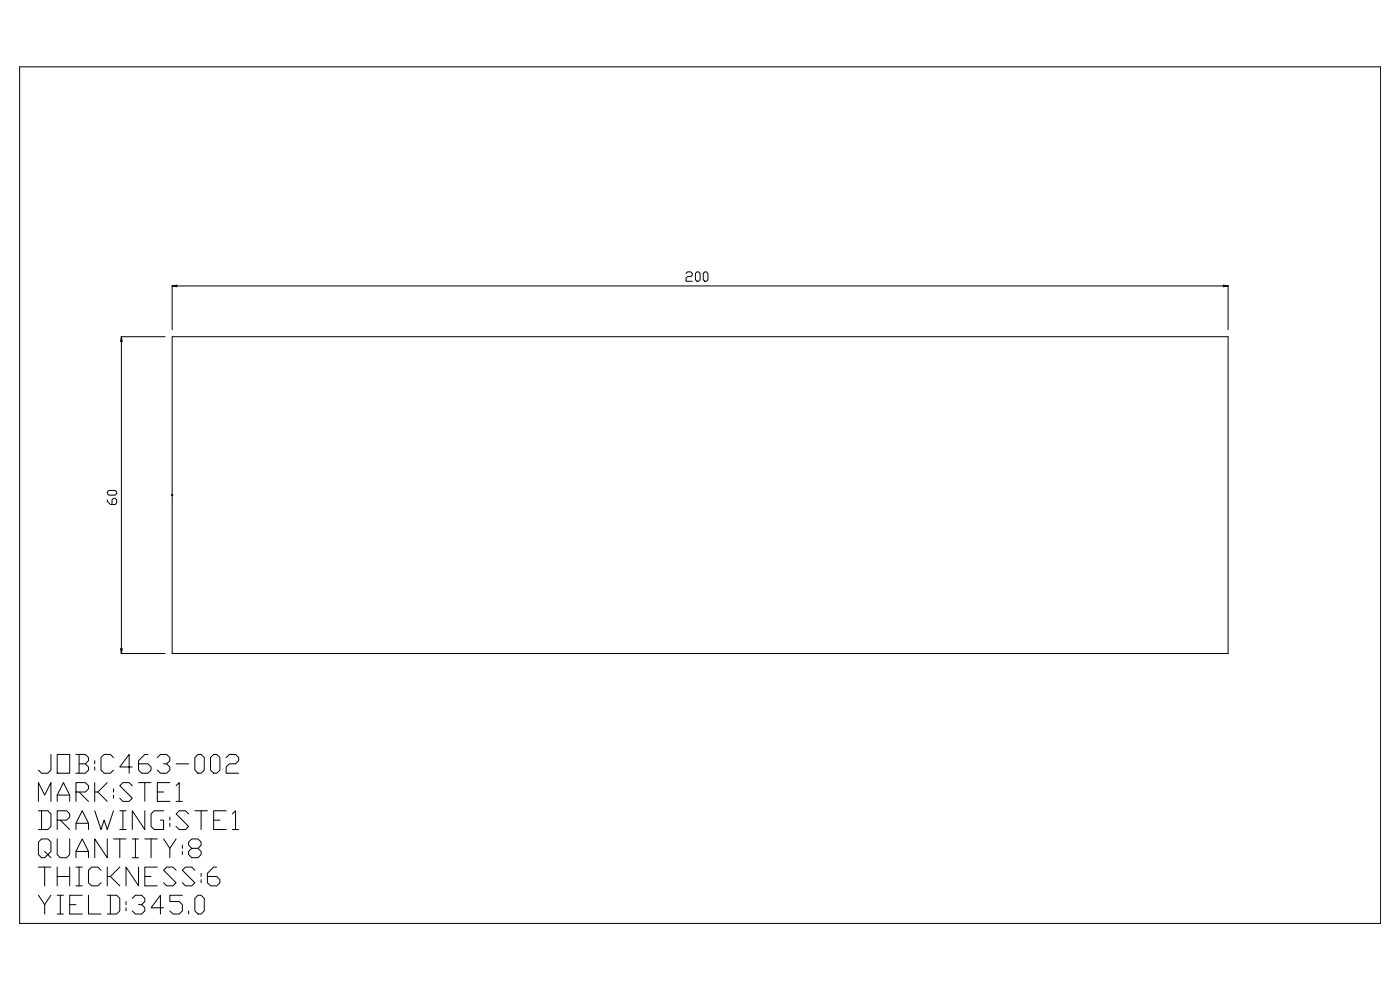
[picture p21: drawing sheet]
<svg xmlns="http://www.w3.org/2000/svg" width="420mm" height="297mm" viewBox="0 0 420 297" stroke-linecap="round" stroke-linejoin="round" font-family="sans-serif">
<!-- layer: 5 -->
<g fill="none" stroke="#000" stroke-width=".3">
<path d="M5.9 20h408.1v256.9h-408.1zM51.5 148.5h.3M51.6 148.4h.1M51.6 148.3v.3M51.7 148.4v.1M51.7 148.5h.1M15.3 226.2v4.7l-1 1h-1.8l-1-1M17.2 226.2h3.7v5.7h-3.7zM17.2 238.4h3.7M22.8 237.5h2.8l.9-1v-.9l-.9-.9h-2.8v5.6M22.8 226.2h2.8l.9 1v.9l-.9 .9M23.7 229h1.9l.9 1v.9l-.9 1h-2.8"/>
<path d="M23.7 226.2v5.7M23.7 237.5l2.8 2.8M28.4 228.1v.9M28.4 230v.9M28.4 234.7v5.6M29.3 237.5l2.9 2.8M32.2 234.7l-2.9 2.8h-.9M34 227.2l-.9-1h-1.9l-.9 1v3.7l.9 1h1.9l.9-1M34 236.5v1M34 238.4v1M39.7 235.6l-1-.9h-1.8l-1 .9 3.8 3.8-1 .9h-1.8l-1-.9M39.7 230h-3.8l2.8-3.8v5.7"/>
<path d="M41.5 234.7h3.8M43.4 234.7v5.6M44.4 226.2h-1l-1.9 1.9v2.8l1 1h1.9l.9-1v-.9l-.9-1h-2.9M47.2 227.2l.9-1h1.9l.9 1v.9l-.9 .9h-.9M47.2 237.5h1.9M50 229l.9 1v.9l-.9 1h-1.9l-.9-1M50.9 234.7h-3.7v5.6h3.7M52.8 235.6l.9-.9v5.6M52.8 229h3.8M58.4 227.2l1-1h.9l1 1v3.7l-1 1h-.9l-1-1zM63.1 227.2l1-1h.9l.9 1v3.7l-.9 1h-.9l-1-1zM67.8 227.2l1-1h1.8l1 1v.9l-1 .9h-1.8l-1 1v1.9h3.8"/>
<path d="M11.5 243.1h2.8l1 1v3.7l-1 .9h-2.8M11.5 240.3v-5.6l1.9 3.7 1.9-3.7v5.6M12.5 243.1v5.6M13.4 255.3l.9 1-.9 .9h-.9l-1-.9v-3.8l1-.9h1.8l1 .9v2.8l-1 1 1 .9M17.2 251.6v4.7l.9 .9h1.9l.9-.9v-4.7M17.2 245.9h2.8l.9-.9v-.9l-.9-1h-2.8v5.6M17.2 240.3v-1.9l1.8-3.7 1.9 3.7v1.9M18.1 245.9l2.8 2.8M22.8 257.2v-1.9l1.9-3.7 1.8 3.7v1.9M22.8 248.7v-1.8l1.9-3.8 1.8 3.8v1.8M22.8 255.3h3.7M22.8 246.9h3.7"/>
<path d="M28.4 243.1l1.9 5.6 .9-2.8 1 2.8 1.8-5.6M32.2 251.6v5.6l-3.8-5.6v5.6M34 251.6h3.8M35.9 251.6v5.6M35.9 243.1h1.9M35.9 248.7h1.9M36.9 243.1v5.6M39.7 251.6h1.8M39.7 257.2h1.8M40.6 251.6v5.6M43.4 243.1v5.6l-3.7-5.6v5.6M43.4 251.6h3.8"/>
<path d="M45.3 251.6v5.6M49.1 251.6l1.8 2.8v2.8M49.1 243.1h-2.9l-.9 1v3.7l.9 .9h2.9v-2.8h-1M50.9 245v.9M50.9 246.9v.9M52.8 251.6l-1.9 2.8M52.8 240.3h1.9M54.7 253.4v1M54.7 255.3v1M56.6 244.1l-1-1h-1.9l-.9 1 3.8 3.7-1 .9h-1.9l-.9-.9M57.5 254.4l-.9-1v-.9l.9-.9h1.9l.9 .9v.9l-.9 1h-1.9l-.9 .9v1l.9 .9h1.9l.9-.9v-1l-.9-.9M58.4 243.1h3.8"/>
<path d="M60.3 243.1v5.6M64.1 245.9h1.8M67.8 243.1h-3.7v5.6h3.7M69.7 244.1l.9-1v5.6M69.7 248.7h1.9M11.5 268.4l1.9 2.9v2.8M11.5 260h3.8M13.4 260v5.6M15.3 268.4l-1.9 2.9M17.2 268.4h1.8M17.2 274.1h1.8M17.2 260v5.6"/>
<path d="M17.2 262.8h3.7M18.1 268.4v5.7M20.9 271.3h1.9M20.9 260v5.6M22.8 260h1.9M22.8 265.6h1.9M23.7 260v5.6M24.7 268.4h-3.8v5.7h3.8M26.5 268.4v5.7h3.8M30.3 260.9l-1-.9h-1.8l-1 .9v3.8l1 .9h1.8l1-.9M32.2 268.4h2.8l.9 1v3.7l-.9 1h-2.8M32.2 260v5.6"/>
<path d="M33.1 268.4v5.7M33.1 262.8l2.8 2.8M35.9 260l-2.8 2.8h-.9M37.8 270.3v1M37.8 272.2v.9M39.7 269.4l.9-1h1.9l.9 1v.9l-.9 1h-1M41.5 260v5.6l-3.7-5.6v5.6M42.5 271.3l.9 .9v.9l-.9 1h-1.9l-.9-1M43.4 262.8h1.9M47.2 260h-3.8v5.6h3.8M49.1 272.2h-3.8l2.8-3.8v5.7M52.8 260.9l-.9-.9h-1.9l-.9 .9 3.7 3.8-.9 .9h-1.9l-.9-.9"/>
<path d="M54.7 268.4h-3.8v1.9h2.8l1 1v1.8l-1 1h-1.8l-1-1M56.6 273.1v1M58.4 269.4l1-1h.9l1 1v3.7l-1 1h-.9l-1-1zM58.4 260.9l-.9-.9h-1.9l-.9 .9 3.7 3.8-.9 .9h-1.9l-.9-.9M60.3 261.9v.9M60.3 263.8v.9M65 260h-.9l-1.9 1.9v2.8l.9 .9h1.9l.9-.9v-.9l-.9-1h-2.8"/>
<circle cx="51.6" cy="148.5" r=".16"/>
</g>
<!-- layer: 3 -->
<path d="M51.6 101h316.7v95h-316.7z" fill="none" stroke="#000" stroke-width=".3"/>
<!-- layer: 6 -->
<path d="M51.6 85.7v13.2M51.6 85.7h316.7M205.7 82l.5-.5h.9l.5 .5v.5l-.5 .4h-.9l-.5 .5v.9h1.9M209 81.5h.5l.5 .5v1.9l-.5 .4h-.5l-.4-.4v-1.9zM210.9 82l.5-.5h.4l.5 .5v1.9l-.5 .4h-.4l-.5-.4zM368.3 85.7v13.2M36.3 101h13.2M36.4 101v95M32.2 149.9v.4l.9 1h1.4l.5-.5v-.9l-.5-.5h-.4l-.5 .5v1.4M32.2 147.5l.5-.4h1.8l.5 .4v.5l-.5 .5h-1.8l-.5-.5zM36.3 196h13.2" fill="none" stroke="#000" stroke-width=".3"/>
<!-- layer: 2 -->
<path d="M51.6 85.7l1.4-.2v.5zM366.9 85.5l1.4 .2-1.4 .3zM36.4 101l.2 1.4h-.4zM36.2 194.6h.4l-.2 1.4z" fill="none" stroke="#000" stroke-width=".3"/>
</svg>
